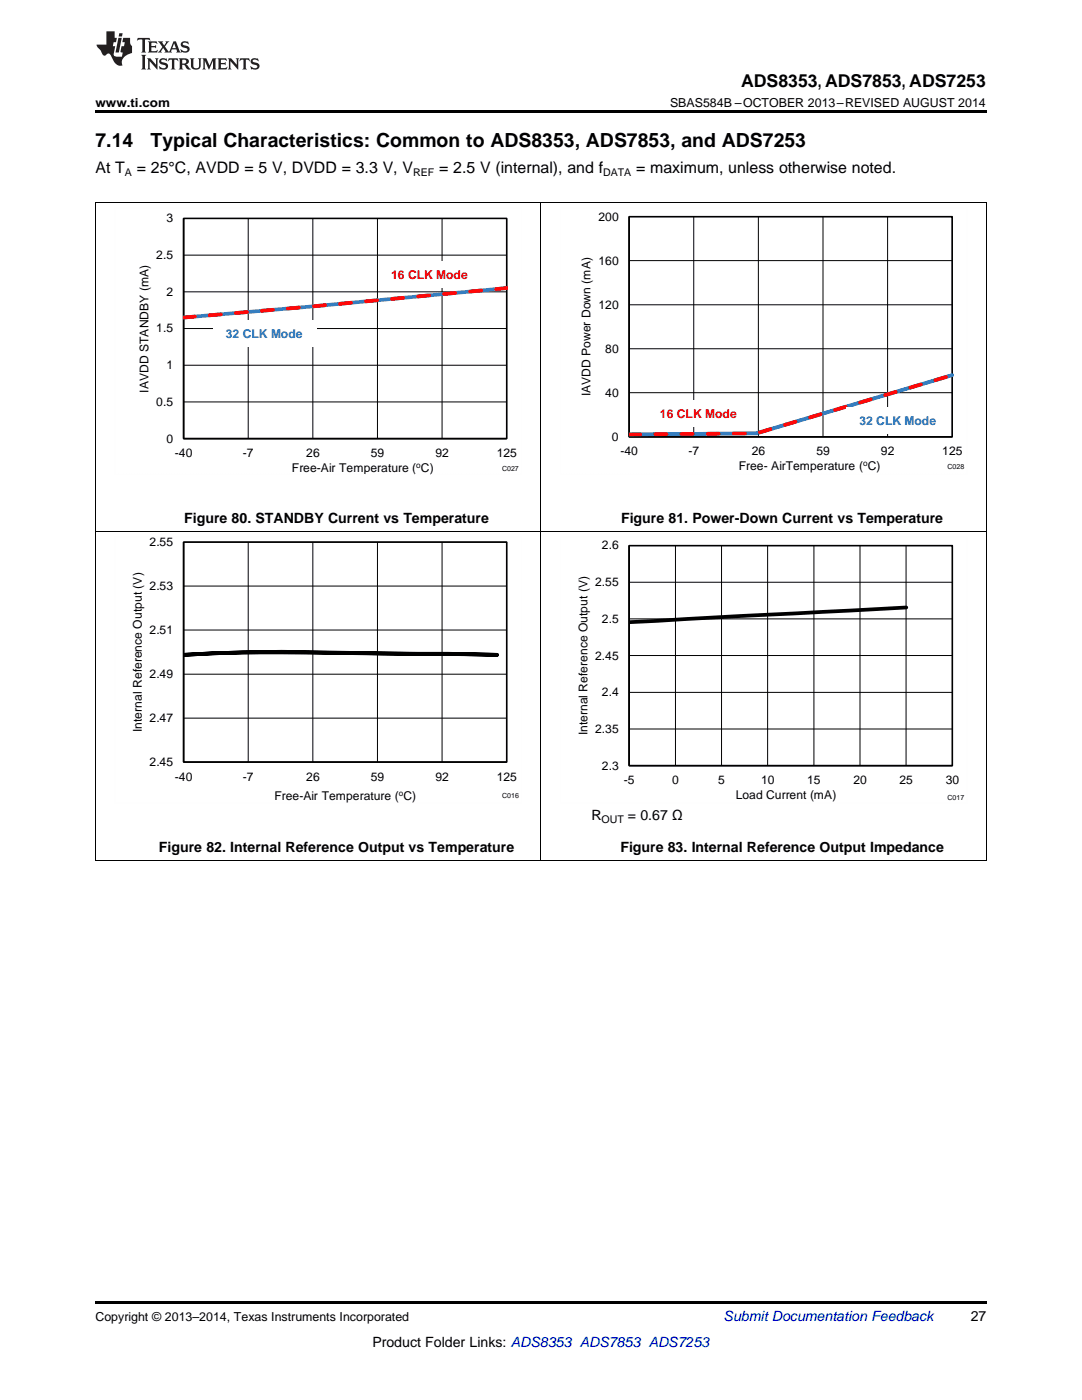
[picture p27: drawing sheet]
<svg xmlns="http://www.w3.org/2000/svg" width="216mm" height="279mm" viewBox="0 0 216 279" stroke-linecap="round" stroke-linejoin="round" font-family="sans-serif">
<defs><g id="words">
<g font-size="3.9">
<text x="19" y="29.3">7.14</text>
<text x="30.1" y="29.3">Typical Characteristics: Common to ADS8353, ADS7853, and ADS7253</text>
</g>
<text font-size="3.5" x="147.9" y="17.3">ADS8353, ADS7853, ADS7253</text>
<g font-size="3.2">
<text x="19" y="34.4">At T</text>
<text x="27.3" y="34.4">= 25°C, AVDD = 5 V, DVDD = 3.3 V, V</text>
<text x="87.6" y="34.4">= 2.5 V (internal), and f</text>
<text x="126.9" y="34.4">= maximum, unless otherwise noted.</text>
</g>
<g font-size="2.8">
<text x="36.8" y="104.3">Figure 80. STANDBY Current vs Temperature</text>
<text x="123.9" y="104.3">Figure 81. Power-Down Current vs Temperature</text>
<text x="118" y="163.6">R</text>
<text x="125.3" y="163.6">= 0.67 Ω</text>
<text x="31.7" y="170">Figure 82. Internal Reference Output vs Temperature</text>
<text x="123.8" y="170">Figure 83. Internal Reference Output Impedance</text>
<text x="193.7" y="263.6">27</text>
<text x="74.3" y="268.9">Product Folder Links: ADS8353 ADS7853 ADS7253</text>
</g>
<text font-size="2.8" fill="#0000c8" x="144.4" y="263.6">Submit Documentation Feedback</text>
<g font-size="2.5">
<text x="19" y="21.4">www.ti.com</text>
<text x="133.7" y="21.4">SBAS584B –OCTOBER 2013–REVISED AUGUST 2014</text>
<text x="19" y="263.6">Copyright © 2013–2014, Texas Instruments Incorporated</text>
</g>
<g font-size="2.4">
<text x="33.2" y="44.4">3</text>
<text x="119.4" y="44">200</text>
<text x="31.2" y="51.7">2.5</text>
<text x="119.4" y="52.8">160</text>
<text x="33.2" y="59">2</text>
<text x="119.4" y="61.6">120</text>
<text x="31.2" y="66.3">1.5</text>
<text x="120.8" y="70.4">80</text>
<text x="33.2" y="73.7">1</text>
<text x="29.6" y="78.3" transform="rotate(-90 29.6 78.3)">IAVDD STANDBY (mA)</text>
<text x="31.2" y="81">0.5</text>
<text x="117.9" y="79.1" transform="rotate(-90 117.9 79.1)">IAVDD Power Down (mA)</text>
<text x="120.8" y="79.2">40</text>
<text x="33.2" y="88.3">0</text>
<text x="122.1" y="88">0</text>
<text x="34.9" y="91.2">-40</text>
<text x="48.5" y="91.2">-7</text>
<text x="58.2" y="94.1">Free-Air Temperature ( C)</text>
<text x="61.1" y="91.2">26</text>
<text x="74" y="91.2">59</text>
<text x="86.9" y="91.2">92</text>
<text x="99.1" y="91.2">125</text>
<text x="123.8" y="90.8">-40</text>
<text x="137.4" y="90.8">-7</text>
<text x="147.4" y="93.8">Free- AirTemperature ( C)</text>
<text x="150" y="90.8">26</text>
<text x="162.9" y="90.8">59</text>
<text x="175.8" y="90.8">92</text>
<text x="188" y="90.8">125</text>
<text x="29.8" y="109">2.55</text>
<text x="120.1" y="109.7">2.6</text>
<text x="29.8" y="117.7">2.53</text>
<text x="118.8" y="117">2.55</text>
<text x="120.1" y="124.3">2.5</text>
<text x="29.8" y="126.5">2.51</text>
<text x="118.8" y="131.6">2.45</text>
<text x="29.8" y="135.3">2.49</text>
<text x="120.1" y="139">2.4</text>
<text x="28.3" y="146.1" transform="rotate(-90 28.3 146.1)">Internal Reference Output (V)</text>
<text x="29.8" y="144.1">2.47</text>
<text x="117.2" y="146.8" transform="rotate(-90 117.2 146.8)">Internal Reference Output (V)</text>
<text x="118.8" y="146.3">2.35</text>
<text x="29.8" y="152.9">2.45</text>
<text x="34.9" y="155.8">-40</text>
<text x="48.5" y="155.8">-7</text>
<text x="61.1" y="155.8">26</text>
<text x="74" y="155.8">59</text>
<text x="86.9" y="155.8">92</text>
<text x="99.1" y="155.8">125</text>
<text x="120.1" y="153.6">2.3</text>
<text x="54.7" y="159.6">Free-Air Temperature ( C)</text>
<text x="124.5" y="156.5">-5</text>
<text x="134.1" y="156.5">0</text>
<text x="143.3" y="156.5">5</text>
<text x="146.8" y="159.4">Load Current (mA)</text>
<text x="151.8" y="156.5">10</text>
<text x="161.1" y="156.5">15</text>
<text x="170.3" y="156.5">20</text>
<text x="179.5" y="156.5">25</text>
<text x="188.7" y="156.5">30</text>
</g>
<g font-size="2.4" fill="#f00">
<text x="78" y="55.7">16 CLK Mode</text>
<text x="131.7" y="83.4">16 CLK Mode</text>
</g>
<g font-size="2.4" fill="#0070c0">
<text x="45.1" y="67.5">32 CLK Mode</text>
<text x="171.5" y="84.8">32 CLK Mode</text>
</g>
<g font-size="2.1">
<text x="24.9" y="35.1">A</text>
<text x="82.4" y="35.1">REF</text>
<text x="120.3" y="35.1">DATA</text>
<text x="120" y="164.2">OUT</text>
</g>
<g font-size="1.6">
<text x="83.1" y="93.4">o</text>
<text x="172.2" y="93">o</text>
<text x="79.6" y="158.9">o</text>
</g>
<g font-size="1.4">
<text x="100.2" y="93.9">C027</text>
<text x="189.1" y="93.7">C028</text>
<text x="100.2" y="159.3">C016</text>
<text x="189.1" y="159.6">C017</text>
</g>
</g></defs>
<path d="M19 171.7h.2zM196.7 171.7h.1zM19 259.7h177.8v.5h-177.8z" fill="#000"/>
<g fill="none" stroke="#000" stroke-width=".2">
<path d="M19.1 40.4v131.3M36.6 43.6h64.5v43.9M36.6 58.2h64.5M36.6 50.9h64.5M49.5 43.6v43.9M62.4 43.6v43.9M75.3 43.6v43.9M88.2 43.6v43.9M107.9 40.4v131.3M196.8 40.4v131.3M36.6 72.9h64.5M36.6 65.6h64.5"/>
<path d="M36.6 80.2h64.5M19 106h177.8M36.6 117h64.5M36.6 108.2h64.5v43.9M49.5 108.2v43.9M62.4 108.2v43.9M75.3 108.2v43.9M88.2 108.2v43.9M125.5 116.2h64.5M134.8 108.9v43.9M144 108.9v43.9M153.2 108.9v43.9"/>
<path d="M162.4 108.9v43.9M171.6 108.9v43.9M180.8 108.9v43.9M36.6 134.6h64.5M36.6 125.7h64.5M125.5 138.2h64.5M125.5 130.8h64.5M125.5 123.5h64.5M36.6 143.3h64.5M125.5 145.5h64.5M125.5 152.8v-43.9h64.5v43.9M19 171.7h177.8"/>
</g>
<path d="M36.6 43.6h64.5v43.9h-64.5zM36.6 43.6v43.9h64.5M36.6 108.2h64.5v43.9h-64.5zM36.6 108.2v43.9h64.5M125.5 108.9h64.5v43.9h-64.5zM125.5 108.9v43.9h64.5" fill="none" stroke="#000" stroke-width=".31"/>
<path d="M36.6 130.7a413.6 413.6 0 0 1 39.1-.3l23.5 .3-29.3-.4a484.4 484.4 0 0 0-33.3 .4z" fill="none" stroke="#000" stroke-width=".75"/>
<path d="M22.9 41.4h81.2v53.3h-81.2zM22.9 107.1h81.2v53.2h-81.2zM111.8 107.1h81.2v53.2h-81.2z" fill="none" stroke="#fefefe" stroke-width=".2" stroke-dasharray=".4 .1" stroke-linecap="butt"/>
<path d="M180.8 121.2l-55.3 3" fill="none" stroke="#000" stroke-width=".74"/>
<path d="M101.1 57.5l-39.1 3.7-25.4 2.2" fill="none" stroke="#4a7ebb" stroke-width=".75"/>
<path d="M36.6 63.4l25.4-2.2 39.1-3.7" fill="none" stroke="#f00" stroke-width=".75" stroke-dasharray="2.2 3"/>
<g fill="#fff">
<path d="M75.5 52.1h20.6v5.4h-20.6z" fill-rule="evenodd"/>
<path d="M42.5 64h20.6v5.3h-20.6z" fill-rule="evenodd"/>
</g>
<path d="M125.5 52h64.5M125.5 43.2h64.5v44M138.4 43.2v44M151.3 43.2v44M164.2 43.2v44M177.1 43.2v44M125.5 78.4h64.5M125.5 69.6h64.5M125.5 60.8h64.5" fill="none" stroke="#000" stroke-width=".2"/>
<path d="M125.5 43.2h64.5v44h-64.5zM125.5 43.2v44h64.5" fill="none" stroke="#000" stroke-width=".31"/>
<path d="M190 74.9l-39.1 11.6-25.4 .2" fill="none" stroke="#0070c0" stroke-width=".75"/>
<path d="M125.5 86.7l25.4-.2 39.1-11.6" fill="none" stroke="#f00" stroke-width=".75" stroke-dasharray="2.2 3"/>
<path d="M111.8 41.4h81.2v53.3h-81.2z" fill="none" stroke="#fefefe" stroke-width=".2" stroke-dasharray=".4 .1" stroke-linecap="butt"/>
<g fill="#fff">
<path d="M129.2 79.8h20.5v5.4h-20.5z" fill-rule="evenodd"/>
<path d="M169 81.2h20.5v5.4h-20.5z" fill-rule="evenodd"/>
</g>
<path d="M19 40.4h177.8" fill="none" stroke="#000" stroke-width=".2"/>
<path d="M19 22h177.8v.5h-177.8z" fill="#000"/>
<g fill="#231f20">
<path d="M27.5 7.6l-.1 .5 .4-.2h.6v.1v2.1l-.2 .4h1l-.3-.4v-2.1l.1-.1h.5l.5 .2-.2-.5zM29.5 8.3l.2 .3v1.5l-.2 .4h1.8l.2-.6a1.04 1.04 0 0 1-1.3 .2v-.7h.6l.3 .2v-.6l-.3 .2h-.6v-.6l.8-.1 .4 .3-.2-.5zM31.5 8.3l.9 1.1-.9 1.1h.8l-.2-.2 .5-.7 .4 .7-.2 .2h1.5l-.1-.2 .1-.4h.9l.1 .4-.2 .2h1l-.3-.3-.7-1.9h-.5l-.9 2-.8-1 .9-1h-.8l.1 .3-.3 .5-.4-.6 .2-.2zM34.7 8.6l.4 1h-.7zM36.3 8.4a.63 .63 0 0 0-.2 .7 .63 .63 0 0 0 .6 .4l.6 .2 .1 .2a.75 .75 0 0 1-.7 .4 .75 .75 0 0 1-.6-.5l.1 .7 .1-.1a1.11 1.11 0 0 0 1.5-.6 1.13 1.13 0 0 0-1.2-.8l-.1-.4a1.04 1.04 0 0 1 1.2 .2l-.2-.5-.1 .1-.5-.2zM28.2 10.9l.2 .4v2.2l-.2 .4h1l-.3-.4v-2.2l.3-.4zM29.3 11.6l.3 .4v1.5l-.3 .4h.8l-.2-.4v-1.3l1.5 1.7v-1.9l.2-.4h-.7l.2 .4v.9l-1.1-1.3zM32 11.8a.62 .62 0 0 0-.2 .7 .62 .62 0 0 0 .6 .4l.6 .1 .1 .3a.76 .76 0 0 1-.7 .3 .76 .76 0 0 1-.6-.4l.1 .7 .1-.1a1.11 1.11 0 0 0 1.5-.6 1.13 1.13 0 0 0-1.2-.8l-.1-.4a1.04 1.04 0 0 1 1.2 .2l-.2-.6-.1 .1-.5-.1zM33.7 11.6l-.2 .6a.61 .61 0 0 1 .8-.3v1.6l-.2 .4h.9l-.2-.4v-1.6a.63 .63 0 0 1 .8 .3l-.2-.6zM35.6 11.6l.3 .4v1.5l-.3 .4h1l-.2-.2v-.8l.5 .2a.76 .76 0 0 0 1.2 .7l-1-1a.58 .58 0 0 0 .6-.5 .58 .58 0 0 0-.5-.6zM36.4 11.9h.1a.45 .45 0 0 1 .5 .1 .45 .45 0 0 1 .1 .5l-.7 .2zM37.9 11.6l.2 .2a2.17 2.17 0 0 0 .3 1.9 .99 .99 0 0 0 1.6-.6v-1.1l.2-.4h-.7l.2 .2a1.92 1.92 0 0 1-.2 1.8 .6 .6 0 0 1-.9-.5v-1.1l.2-.4zM40.4 11.6l.2 .4v1.5l-.2 .4h.7l-.2-.4v-1.4l.8 1.8 .8-1.8v1.4l-.2 .4h.9l-.2-.4v-1.5l.2-.4h-.8l-.6 1.5-.6-1.5zM43.4 11.6l.2 .4v1.5l-.2 .4h1.8l.2-.6a1.04 1.04 0 0 1-1.3 .1v-.6h.5l.4 .2v-.6l-.4 .2h-.5v-.7h.8l.3 .3-.1-.6zM45.5 11.6l.2 .4v1.5l-.2 .4h.7l-.2-.4v-1.3l1.5 1.7v-1.9l.2-.4h-.7l.2 .4v.9l-1.1-1.3zM47.9 11.6l-.1 .6a.61 .61 0 0 1 .8-.3v1.6l-.3 .4h1l-.3-.4 .1-1.6a.63 .63 0 0 1 .7 .3l-.1-.6zM50.2 11.8a.62 .62 0 0 0-.2 .7 .62 .62 0 0 0 .6 .4l.6 .1 .2 .3a.76 .76 0 0 1-.8 .3 .76 .76 0 0 1-.6-.4l.1 .7 .2-.1a1.11 1.11 0 0 0 1.5-.6 1.13 1.13 0 0 0-1.3-.8l-.1-.4a1.04 1.04 0 0 1 1.2 .2l-.1-.6-.2 .1-.5-.1z"/>
<path d="M21.2 6.3v2.6h-1.9l.1 .4 .7 .9a.91 .91 0 0 0 1 .8 .56 .56 0 0 1 .5-.3 .56 .56 0 0 1 .5 .3l.4 .8a1.53 1.53 0 0 0 1.9 1.2 1.54 1.54 0 0 1 1-2.1l.9-.3v-1.4a1.52 1.52 0 0 1-.3-1.6h-1.4l-.2 .8h.5l-.2 .8h-.4l-.2 1v.2l.4 .1-.2 .8a1.93 1.93 0 0 1-1.6-.3l.3-1.8h-.5l.2-.8h.4l.2-.8h-.4v-1.3zM23.6 7.6l-.6 2.9h.7l.6-2.9zM23.8 6.6l-.1 .7h.6l.2-.7z"/>
</g>
<use href="#words"/>
</svg>
